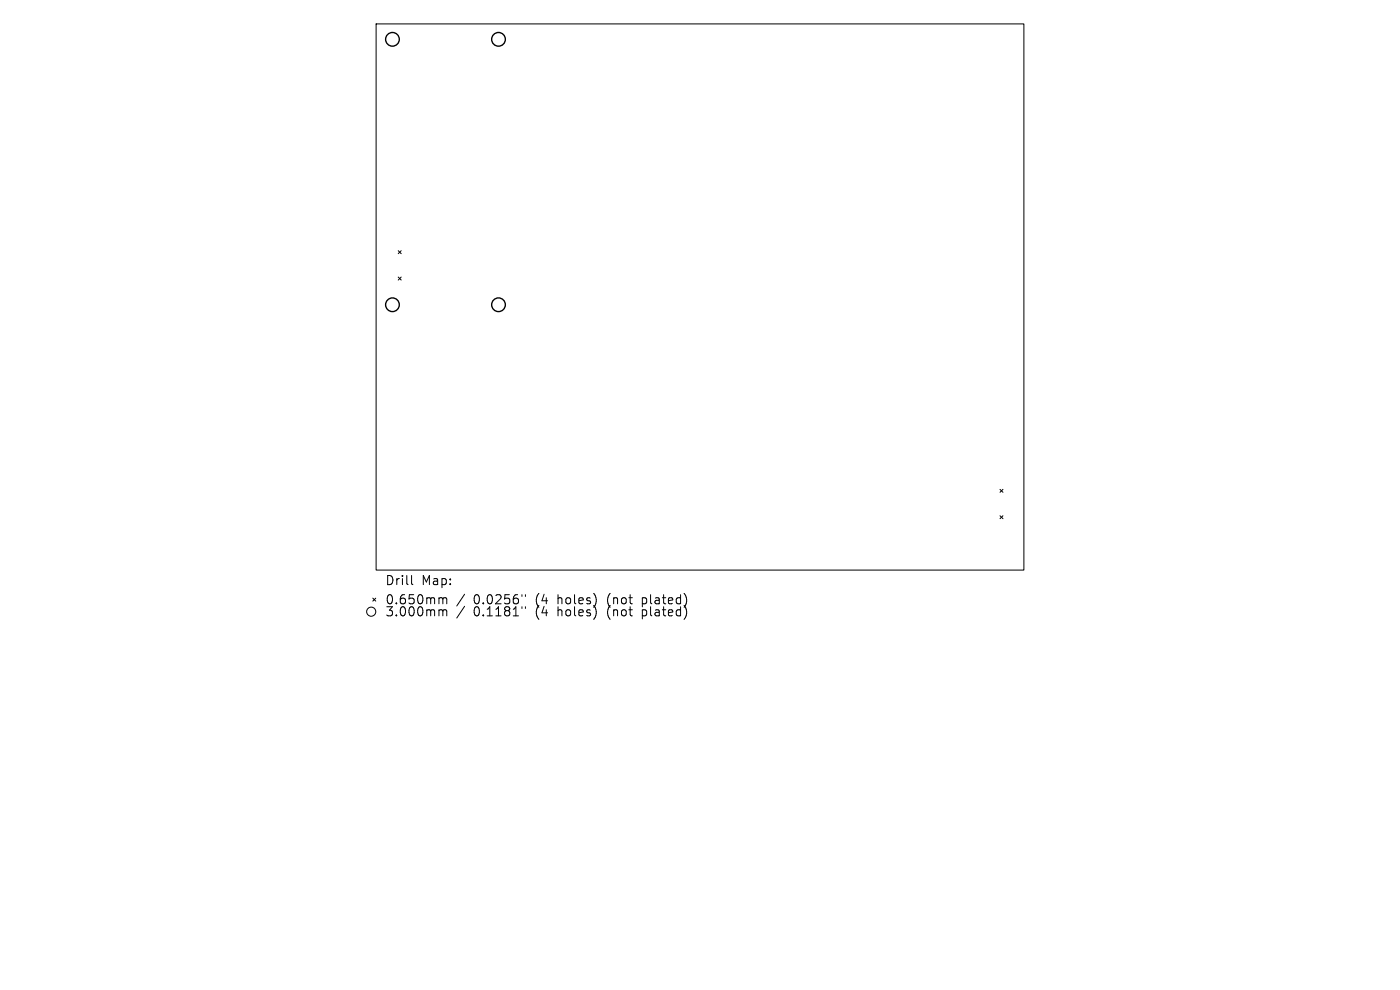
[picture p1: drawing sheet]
<svg xmlns="http://www.w3.org/2000/svg" width="297mm" height="210mm" viewBox="0 0 297 210" stroke-linecap="round" stroke-linejoin="round" font-family="sans-serif">
<defs><g id="words">
<g font-size="2.7">
<text x="81.7" y="124.4">Drill</text>
<text x="89.4" y="124.4">Map:</text>
<text x="81.7" y="128.5">0.650mm</text>
<text x="81.7" y="131">3.000mm</text>
<text x="100.5" y="128.5">0.0256&quot;</text>
<text x="100.5" y="131">0.1181&quot;</text>
<text x="113.8" y="128.5">(4</text>
<text x="113.8" y="131">(4</text>
<text x="118.6" y="128.5">holes)</text>
<text x="118.6" y="131">holes)</text>
<text x="129.3" y="128.5">(not</text>
<text x="129.3" y="131">(not</text>
<text x="136.8" y="128.5">plated)</text>
<text x="136.8" y="131">plated)</text>
</g>
</g></defs>
<g fill="none" stroke="#000" stroke-width=".21">
<path d="M79.8 5.1h137.4v115.8h-137.4zM84.5 53.2l.6 .6M84.5 58.8l.6 .6M85.1 53.2l-.6 .6M85.1 58.8l-.6 .6M212.1 103.8l.7 .6M212.1 109.4l.7 .6M212.8 103.8l-.7 .6M212.8 109.4l-.7 .6M79.1 126.9l.6 .6M79.7 126.9l-.6 .6M87.3 122.1v1.6l.3 .3"/>
<path d="M93.4 126.8h.3l.3 .3M93.4 129.4h.3l.3 .2M94 127.1l.2-.3 .5 .1 .1 1.2M94 127.1v1M94 129.6v1M94 129.6l.2-.2h.5l.1 1.2M98.6 126.1l-1.7 2.4M98.6 128.6l-1.7 2.5M110.7 126.1v.4M110.7 128.7v.4M111.5 126.1v.4M111.5 128.7v.4"/>
<circle cx="78.7" cy="129.8" r=".97"/>
</g>
<g fill="none" stroke="#000" stroke-width=".29">
<circle cx="83.3" cy="8.3" r="1.45"/>
<circle cx="105.8" cy="8.3" r="1.45"/>
<circle cx="83.3" cy="64.6" r="1.45"/>
<circle cx="105.8" cy="64.6" r="1.45"/>
</g>
<use href="#words"/>
</svg>
